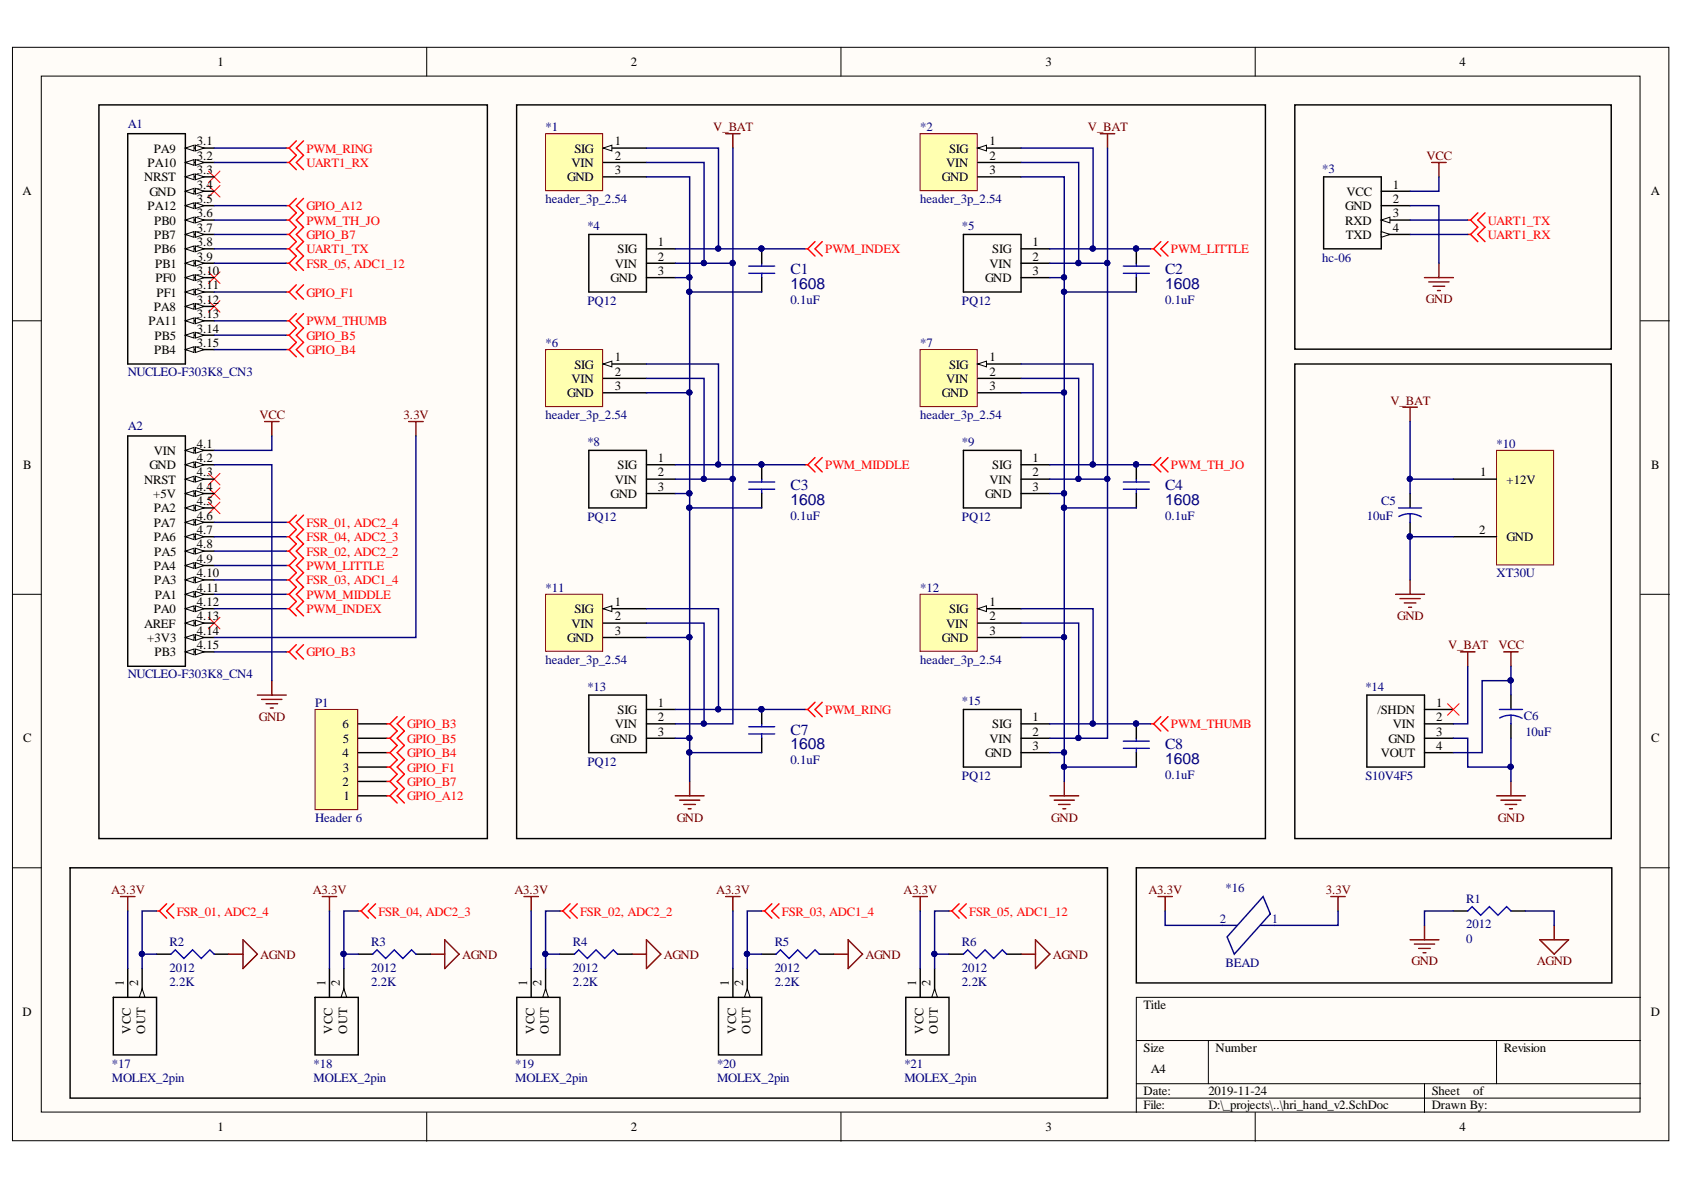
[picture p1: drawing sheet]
<svg xmlns="http://www.w3.org/2000/svg" width="297mm" height="210mm" viewBox="0 0 297 210" stroke-linecap="round" stroke-linejoin="round" font-family="sans-serif">
<defs><g id="words">
<g font-size="2.7" fill="#000080">
<text x="139.4" y="48.3">C1</text>
<text x="139.4" y="50.9">1608</text>
<text x="205.5" y="48.3">C2</text>
<text x="205.5" y="50.9">1608</text>
<text x="139.4" y="86.4">C3</text>
<text x="139.4" y="89">1608</text>
<text x="205.5" y="86.4">C4</text>
<text x="205.5" y="89">1608</text>
<text x="139.4" y="129.6">C7</text>
<text x="139.4" y="132.2">1608</text>
<text x="205.5" y="132.1">C8</text>
<text x="205.5" y="134.7">1608</text>
</g>
<g font-size="2.2">
<text x="38.3" y="11.7">1</text>
<text x="111.3" y="11.7">2</text>
<text x="184.4" y="11.7">3</text>
<text x="257.4" y="11.7">4</text>
<text x="26" y="29.5">PA10</text>
<text x="27.1" y="26.9">PA9</text>
<text x="34.7" y="28.2">3.2</text>
<text x="34.7" y="25.6">3.1</text>
<text x="100.8" y="29.5">VIN</text>
<text x="101.3" y="26.9">SIG</text>
<text x="108.4" y="25.6">1</text>
<text x="108.4" y="28.2">2</text>
<text x="166.9" y="29.5">VIN</text>
<text x="167.4" y="26.9">SIG</text>
<text x="174.5" y="25.6">1</text>
<text x="174.5" y="28.2">2</text>
<text x="4" y="34.5">A</text>
<text x="25.4" y="32">NRST</text>
<text x="26.3" y="34.5">GND</text>
<text x="34.7" y="35.8">3.5</text>
<text x="34.7" y="33.3">3.4</text>
<text x="34.7" y="30.7">3.3</text>
<text x="100" y="32">GND</text>
<text x="108.4" y="30.7">3</text>
<text x="166.1" y="32">GND</text>
<text x="174.5" y="30.7">3</text>
<text x="237.5" y="34.5">VCC</text>
<text x="245.7" y="35.8">2</text>
<text x="245.7" y="33.3">1</text>
<text x="291.2" y="34.5">A</text>
<text x="26" y="37.1">PA12</text>
<text x="27.2" y="39.6">PB0</text>
<text x="34.7" y="40.9">3.7</text>
<text x="34.7" y="38.3">3.6</text>
<text x="237.3" y="39.6">RXD</text>
<text x="237.3" y="37.1">GND</text>
<text x="245.7" y="40.9">4</text>
<text x="245.7" y="38.3">3</text>
<text x="27.2" y="44.7">PB6</text>
<text x="27.2" y="42.2">PB7</text>
<text x="27.4" y="47.2">PB1</text>
<text x="34.7" y="46">3.9</text>
<text x="34.7" y="43.4">3.8</text>
<text x="108.4" y="47.2">VIN</text>
<text x="108.9" y="44.7">SIG</text>
<text x="116.1" y="46">2</text>
<text x="116.1" y="43.4">1</text>
<text x="174.5" y="47.2">VIN</text>
<text x="175" y="44.7">SIG</text>
<text x="182.1" y="46">2</text>
<text x="182.1" y="43.4">1</text>
<text x="237.4" y="42.2">TXD</text>
<text x="27.4" y="49.8">PF0</text>
<text x="27.6" y="52.3">PF1</text>
<text x="34.7" y="53.6">3.12</text>
<text x="34.7" y="51">3.11</text>
<text x="34.7" y="48.5">3.10</text>
<text x="107.7" y="49.8">GND</text>
<text x="116.1" y="48.5">3</text>
<text x="173.7" y="49.8">GND</text>
<text x="182.1" y="48.5">3</text>
<text x="26.2" y="57.4">PA11</text>
<text x="27.1" y="54.8">PA8</text>
<text x="27.3" y="59.9">PB5</text>
<text x="34.7" y="58.7">3.14</text>
<text x="34.7" y="56.1">3.13</text>
<text x="27.2" y="62.5">PB4</text>
<text x="34.7" y="61.2">3.15</text>
<text x="101.3" y="65">SIG</text>
<text x="108.4" y="63.7">1</text>
<text x="167.4" y="65">SIG</text>
<text x="174.5" y="63.7">1</text>
<text x="100" y="70.1">GND</text>
<text x="100.8" y="67.5">VIN</text>
<text x="108.4" y="66.3">2</text>
<text x="108.4" y="68.8">3</text>
<text x="166.1" y="70.1">GND</text>
<text x="166.9" y="67.5">VIN</text>
<text x="174.5" y="66.3">2</text>
<text x="174.5" y="68.8">3</text>
<text x="4.1" y="82.7">B</text>
<text x="26.3" y="82.8">GND</text>
<text x="27.1" y="80.2">VIN</text>
<text x="34.7" y="81.5">4.2</text>
<text x="34.7" y="79">4.1</text>
<text x="108.9" y="82.8">SIG</text>
<text x="116.1" y="81.5">1</text>
<text x="175" y="82.8">SIG</text>
<text x="182.1" y="81.5">1</text>
<text x="291.3" y="82.7">B</text>
<text x="25.4" y="85.3">NRST</text>
<text x="27" y="87.9">+5V</text>
<text x="34.7" y="89.1">4.5</text>
<text x="34.7" y="86.6">4.4</text>
<text x="34.7" y="84">4.3</text>
<text x="107.7" y="87.9">GND</text>
<text x="108.4" y="85.3">VIN</text>
<text x="116.1" y="86.6">3</text>
<text x="116.1" y="84">2</text>
<text x="173.7" y="87.9">GND</text>
<text x="174.5" y="85.3">VIN</text>
<text x="182.1" y="86.6">3</text>
<text x="182.1" y="84">2</text>
<text x="261.1" y="84">1</text>
<text x="265.8" y="85.3">+12V</text>
<text x="27.1" y="95.5">PA6</text>
<text x="27.1" y="92.9">PA7</text>
<text x="27.1" y="90.4">PA2</text>
<text x="34.7" y="94.2">4.7</text>
<text x="34.7" y="91.7">4.6</text>
<text x="260.9" y="94.2">2</text>
<text x="265.8" y="95.5">GND</text>
<text x="27.1" y="100.5">PA4</text>
<text x="27.2" y="98">PA5</text>
<text x="34.7" y="101.8">4.10</text>
<text x="34.7" y="99.3">4.9</text>
<text x="34.7" y="96.7">4.8</text>
<text x="27.2" y="103.1">PA3</text>
<text x="27.3" y="105.6">PA1</text>
<text x="34.7" y="106.9">4.12</text>
<text x="34.7" y="104.4">4.11</text>
<text x="108.4" y="106.9">1</text>
<text x="174.5" y="106.9">1</text>
<text x="25.4" y="110.7">AREF</text>
<text x="26" y="113.2">+3V3</text>
<text x="27.1" y="108.2">PA0</text>
<text x="34.7" y="112">4.14</text>
<text x="34.7" y="109.4">4.13</text>
<text x="100" y="113.2">GND</text>
<text x="100.8" y="110.7">VIN</text>
<text x="101.3" y="108.2">SIG</text>
<text x="108.4" y="109.4">2</text>
<text x="108.4" y="112">3</text>
<text x="166.1" y="113.2">GND</text>
<text x="166.9" y="110.7">VIN</text>
<text x="167.4" y="108.2">SIG</text>
<text x="174.5" y="109.4">2</text>
<text x="174.5" y="112">3</text>
<text x="27.3" y="115.8">PB3</text>
<text x="34.7" y="114.5">4.15</text>
<text x="108.9" y="125.9">SIG</text>
<text x="116.1" y="124.7">1</text>
<text x="243" y="125.9">/SHDN</text>
<text x="253.3" y="124.7">1</text>
<text x="4.1" y="130.9">C</text>
<text x="60.4" y="128.5">6</text>
<text x="60.5" y="131">5</text>
<text x="107.7" y="131">GND</text>
<text x="108.4" y="128.5">VIN</text>
<text x="116.1" y="129.7">3</text>
<text x="116.1" y="127.2">2</text>
<text x="174.5" y="131">VIN</text>
<text x="175" y="128.5">SIG</text>
<text x="182.1" y="129.7">2</text>
<text x="182.1" y="127.2">1</text>
<text x="244.9" y="131">GND</text>
<text x="245.7" y="128.5">VIN</text>
<text x="253.3" y="129.7">3</text>
<text x="253.3" y="127.2">2</text>
<text x="291.3" y="130.9">C</text>
<text x="60.4" y="133.6">4</text>
<text x="60.5" y="136.1">3</text>
<text x="173.7" y="133.6">GND</text>
<text x="182.1" y="132.3">3</text>
<text x="243.6" y="133.6">VOUT</text>
<text x="253.3" y="132.3">4</text>
<text x="60.4" y="138.6">2</text>
<text x="60.6" y="141.2">1</text>
<text x="21.8" y="173.9" transform="rotate(-90 21.8 173.9)">1</text>
<text x="24.4" y="173.9" transform="rotate(-90 24.4 173.9)">2</text>
<text x="57.4" y="173.9" transform="rotate(-90 57.4 173.9)">1</text>
<text x="59.9" y="173.9" transform="rotate(-90 59.9 173.9)">2</text>
<text x="93" y="173.9" transform="rotate(-90 93 173.9)">1</text>
<text x="95.5" y="173.9" transform="rotate(-90 95.5 173.9)">2</text>
<text x="128.6" y="173.9" transform="rotate(-90 128.6 173.9)">1</text>
<text x="131.1" y="173.9" transform="rotate(-90 131.1 173.9)">2</text>
<text x="161.6" y="173.9" transform="rotate(-90 161.6 173.9)">1</text>
<text x="164.1" y="173.9" transform="rotate(-90 164.1 173.9)">2</text>
<text x="4" y="179.2">D</text>
<text x="201.7" y="177.9">Title</text>
<text x="291.2" y="179.2">D</text>
<text x="23.1" y="182.3" transform="rotate(-90 23.1 182.3)">VCC</text>
<text x="25.6" y="182.3" transform="rotate(-90 25.6 182.3)">OUT</text>
<text x="58.7" y="182.3" transform="rotate(-90 58.7 182.3)">VCC</text>
<text x="61.2" y="182.3" transform="rotate(-90 61.2 182.3)">OUT</text>
<text x="94.3" y="182.3" transform="rotate(-90 94.3 182.3)">VCC</text>
<text x="96.8" y="182.3" transform="rotate(-90 96.8 182.3)">OUT</text>
<text x="129.8" y="182.3" transform="rotate(-90 129.8 182.3)">VCC</text>
<text x="132.4" y="182.3" transform="rotate(-90 132.4 182.3)">OUT</text>
<text x="162.9" y="182.3" transform="rotate(-90 162.9 182.3)">VCC</text>
<text x="165.4" y="182.3" transform="rotate(-90 165.4 182.3)">OUT</text>
<text x="201.7" y="185.5">Size</text>
<text x="214.4" y="185.5">Number</text>
<text x="265.2" y="185.5">Revision</text>
<text x="203" y="189.3">A4</text>
<text x="201.7" y="193.1">Date:</text>
<text x="201.7" y="195.7">File:</text>
<text x="213.1" y="193.1">2019-11-24</text>
<text x="213.1" y="195.7">D:\_projects\..\hri_hand_v2.SchDoc</text>
<text x="252.5" y="193.1">Sheet</text>
<text x="252.5" y="195.7">Drawn By:</text>
<text x="259.9" y="193.1">of</text>
<text x="38.3" y="199.5">1</text>
<text x="111.3" y="199.5">2</text>
<text x="184.4" y="199.5">3</text>
<text x="257.4" y="199.5">4</text>
</g>
<g font-size="2.2" fill="#000080">
<text x="22.5" y="22.6">A1</text>
<text x="96.2" y="23.1">*1</text>
<text x="162.3" y="23.1">*2</text>
<text x="96.2" y="35.8">header_3p_2.54</text>
<text x="162.3" y="35.8">header_3p_2.54</text>
<text x="233.2" y="30.5">*3</text>
<text x="103.6" y="40.6">*4</text>
<text x="169.7" y="40.6">*5</text>
<text x="233.2" y="46.2">hc-06</text>
<text x="103.6" y="53.8">PQ12</text>
<text x="139.4" y="53.6">0.1uF</text>
<text x="169.7" y="53.8">PQ12</text>
<text x="205.5" y="53.6">0.1uF</text>
<text x="96.2" y="61.2">*6</text>
<text x="162.3" y="61.2">*7</text>
<text x="22.5" y="66.3">NUCLEO-F303K8_CN3</text>
<text x="22.5" y="75.9">A2</text>
<text x="96.2" y="73.9">header_3p_2.54</text>
<text x="162.3" y="73.9">header_3p_2.54</text>
<text x="103.6" y="78.7">*8</text>
<text x="169.7" y="78.7">*9</text>
<text x="264" y="79">*10</text>
<text x="243.6" y="89.1">C5</text>
<text x="103.6" y="91.9">PQ12</text>
<text x="139.4" y="91.7">0.1uF</text>
<text x="169.7" y="91.9">PQ12</text>
<text x="205.5" y="91.7">0.1uF</text>
<text x="241.1" y="91.7">10uF</text>
<text x="264" y="101.8">XT30U</text>
<text x="96.2" y="104.4">*11</text>
<text x="162.3" y="104.4">*12</text>
<text x="22.5" y="119.6">NUCLEO-F303K8_CN4</text>
<text x="96.2" y="117.1">header_3p_2.54</text>
<text x="162.3" y="117.1">header_3p_2.54</text>
<text x="55.6" y="124.7">P1</text>
<text x="103.6" y="121.9">*13</text>
<text x="169.7" y="124.4">*15</text>
<text x="240.8" y="121.9">*14</text>
<text x="268.8" y="127">C6</text>
<text x="269.1" y="129.7">10uF</text>
<text x="103.6" y="135.1">PQ12</text>
<text x="139.4" y="134.8">0.1uF</text>
<text x="169.7" y="137.6">PQ12</text>
<text x="205.5" y="137.4">0.1uF</text>
<text x="240.8" y="137.6">S10V4F5</text>
<text x="55.6" y="145">Header 6</text>
<text x="216.2" y="157.4">*16</text>
<text x="258.6" y="159.2">R1</text>
<text x="29.9" y="166.8">R2</text>
<text x="65.5" y="166.8">R3</text>
<text x="101.1" y="166.8">R4</text>
<text x="136.6" y="166.8">R5</text>
<text x="169.7" y="166.8">R6</text>
<text x="258.6" y="166.3">0</text>
<text x="258.6" y="163.8">2012</text>
<text x="29.9" y="173.9">2.2K</text>
<text x="29.9" y="171.4">2012</text>
<text x="65.5" y="173.9">2.2K</text>
<text x="65.5" y="171.4">2012</text>
<text x="101.1" y="173.9">2.2K</text>
<text x="101.1" y="171.4">2012</text>
<text x="136.6" y="173.9">2.2K</text>
<text x="136.6" y="171.4">2012</text>
<text x="169.7" y="173.9">2.2K</text>
<text x="169.7" y="171.4">2012</text>
<text x="216.2" y="170.6">BEAD</text>
<text x="19.7" y="188.4">*17</text>
<text x="19.7" y="190.9">MOLEX_2pin</text>
<text x="55.3" y="188.4">*18</text>
<text x="55.3" y="190.9">MOLEX_2pin</text>
<text x="90.9" y="188.4">*19</text>
<text x="90.9" y="190.9">MOLEX_2pin</text>
<text x="126.5" y="188.4">*20</text>
<text x="126.5" y="190.9">MOLEX_2pin</text>
<text x="159.5" y="188.4">*21</text>
<text x="159.5" y="190.9">MOLEX_2pin</text>
</g>
<g font-size="2.2" fill="#800000">
<text x="125.8" y="23.1">V_BAT</text>
<text x="191.9" y="23.1">V_BAT</text>
<text x="251.6" y="28.2">VCC</text>
<text x="251.5" y="53.5">GND</text>
<text x="245.3" y="71.3">V_BAT</text>
<text x="45.8" y="73.9">VCC</text>
<text x="71.2" y="73.9">3.3V</text>
<text x="246.4" y="109.4">GND</text>
<text x="255.4" y="114.5">V_BAT</text>
<text x="264.3" y="114.5">VCC</text>
<text x="45.7" y="127.1">GND</text>
<text x="119.4" y="144.9">GND</text>
<text x="185.4" y="144.9">GND</text>
<text x="264.2" y="144.9">GND</text>
<text x="19.6" y="157.7">A3.3V</text>
<text x="55.2" y="157.7">A3.3V</text>
<text x="90.8" y="157.7">A3.3V</text>
<text x="126.4" y="157.7">A3.3V</text>
<text x="159.4" y="157.7">A3.3V</text>
<text x="202.6" y="157.7">A3.3V</text>
<text x="233.9" y="157.7">3.3V</text>
<text x="45.9" y="169.1">AGND</text>
<text x="81.5" y="169.1">AGND</text>
<text x="117.1" y="169.1">AGND</text>
<text x="152.7" y="169.1">AGND</text>
<text x="185.7" y="169.1">AGND</text>
<text x="249" y="170.3">GND</text>
<text x="271.1" y="170.3">AGND</text>
</g>
<g font-size="2.2" fill="#f00">
<text x="54" y="26.9">PWM_RING</text>
<text x="54" y="29.5">UART1_RX</text>
<text x="54" y="39.6">PWM_TH_JO</text>
<text x="54" y="37.1">GPIO_A12</text>
<text x="262.4" y="39.6">UART1_TX</text>
<text x="54" y="44.7">UART1_TX</text>
<text x="54" y="47.2">FSR_05, ADC1_12</text>
<text x="54" y="42.2">GPIO_B7</text>
<text x="145.5" y="44.7">PWM_INDEX</text>
<text x="206.5" y="44.7">PWM_LITTLE</text>
<text x="262.4" y="42.2">UART1_RX</text>
<text x="54" y="52.3">GPIO_F1</text>
<text x="54" y="57.4">PWM_THUMB</text>
<text x="54" y="59.9">GPIO_B5</text>
<text x="54" y="62.5">GPIO_B4</text>
<text x="145.5" y="82.8">PWM_MIDDLE</text>
<text x="206.5" y="82.8">PWM_TH_JO</text>
<text x="54" y="92.9">FSR_01, ADC2_4</text>
<text x="54" y="95.5">FSR_04, ADC2_3</text>
<text x="54" y="100.5">PWM_LITTLE</text>
<text x="54" y="98">FSR_02, ADC2_2</text>
<text x="54" y="105.6">PWM_MIDDLE</text>
<text x="54" y="103.1">FSR_03, ADC1_4</text>
<text x="54" y="108.2">PWM_INDEX</text>
<text x="54" y="115.8">GPIO_B3</text>
<text x="145.5" y="125.9">PWM_RING</text>
<text x="71.8" y="128.5">GPIO_B3</text>
<text x="71.8" y="131">GPIO_B5</text>
<text x="206.5" y="128.5">PWM_THUMB</text>
<text x="71.8" y="133.6">GPIO_B4</text>
<text x="71.8" y="136.1">GPIO_F1</text>
<text x="71.8" y="138.6">GPIO_B7</text>
<text x="71.8" y="141.2">GPIO_A12</text>
<text x="31.2" y="161.5">FSR_01, ADC2_4</text>
<text x="66.8" y="161.5">FSR_04, ADC2_3</text>
<text x="102.3" y="161.5">FSR_02, ADC2_2</text>
<text x="137.9" y="161.5">FSR_03, ADC1_4</text>
<text x="171" y="161.5">FSR_05, ADC1_12</text>
</g>
<text font-size="2.2" fill="#0c0087" x="215.2" y="162.8">2</text>
<text font-size="2.2" fill="#11037f" x="224.3" y="162.8">1</text>
</g></defs>
<g fill="#fffcf8" stroke="#000" stroke-width=".18">
<path d="M2.2 8.3h292.2v192.9h-292.2z"/>
<path d="M7.3 13.4h282v182.8h-282z"/>
</g>
<g fill="none" stroke="#000" stroke-width=".18">
<path d="M75.3 8.3v5.1M148.3 8.3v5.1M221.4 8.3v5.1M2.2 56.6h5.1M289.4 56.6h5.1M2.2 104.8h5.1M289.4 104.8h5.1M2.2 153.1h5.1M289.4 153.1h5.1M289.4 175.9h-89v20.3M75.3 196.2v5.1M148.3 196.2v5.1"/>
<path d="M200.4 183.5h89M200.4 191.2h89M200.4 193.7h89M213.1 183.5v7.7M221.4 196.2v5.1M251.3 191.2v5M264 183.5v7.7"/>
</g>
<g fill="none" stroke="#000" stroke-width=".25">
<path d="M17.4 18.5h68.6v129.4h-68.6zM91.1 18.5h132.1v129.4h-132.1zM103.9 41.4h10.1v10.1h-10.1zM114 49h5.1M114 46.4h5.1M114 43.9h5.1M169.9 41.4h10.2v10.1h-10.2zM180.1 49h5.1M180.1 46.4h5.1M180.1 43.9h5.1M103.9 79.4h10.1v10.2h-10.1zM169.9 79.4h10.2v10.2h-10.2z"/>
<path d="M228.4 64.2h55.8v83.7h-55.8zM114 87.1h5.1M114 84.5h5.1M114 82h5.1M180.1 87.1h5.1M180.1 84.5h5.1M180.1 82h5.1M103.9 122.6h10.1v10.2h-10.1zM114 130.2h5.1M114 127.7h5.1M114 125.1h5.1M169.9 125.1h10.2v10.2h-10.2z"/>
<path d="M180.1 132.8h5.1M180.1 130.2h5.1M180.1 127.7h5.1"/>
</g>
<g fill="none" stroke="#f00" stroke-width=".25">
<path d="M50.5 26.1h.5M50.5 28.7h.5M50.5 38.8h.5M51 26.1l1.3 1.3-1.3 1.3M51 28.7l1.3 1.2M51 38.8l1.3 1.3M52.3 24.8l-1.3 1.3M52.3 37.5l-1.3 1.3M53.5 24.8l-1.2 1.3 1.2 1.3-1.2 1.3 1.2 1.2M53.5 37.5l-1.2 1.3 1.2 1.3M50.5 43.9h.5M50.5 56.6h.5"/>
<path d="M51 43.9l1.3 1.3M51 56.6l1.3 1.3M52.3 42.6l-1.3 1.3M52.3 55.3l-1.3 1.3M53.5 42.6l-1.2 1.3 1.2 1.3M53.5 55.3l-1.2 1.3 1.2 1.3M142 43.9h.5M142.5 43.9l1.3 1.3M143.8 42.6l-1.3 1.3M145 42.6l-1.2 1.3 1.2 1.3M203 43.9h.5M203.5 43.9l1.3 1.3"/>
<path d="M204.8 42.6l-1.3 1.3M206 42.6l-1.2 1.3 1.2 1.3M50.5 99.8h.5M51 99.8l1.3 1.2M52.3 98.5l-1.3 1.3M53.5 98.5l-1.2 1.3 1.2 1.2M142 82h.5M142.5 82l1.3 1.2M143.8 80.7l-1.3 1.3M145 80.7l-1.2 1.3 1.2 1.2M203 82h.5M203.5 82l1.3 1.2"/>
<path d="M204.8 80.7l-1.3 1.3M206 80.7l-1.2 1.3 1.2 1.2M50.5 107.4h.5M50.5 104.8h.5M51 107.4l1.3 1.2M51 104.8l1.3 1.3-1.3 1.3M52.3 103.6l-1.3 1.2M53.5 103.6l-1.2 1.2 1.2 1.3-1.2 1.3 1.2 1.2M142 125.1h.5M142.5 125.1l1.3 1.3M143.8 123.9l-1.3 1.2M145 123.9l-1.2 1.2 1.2 1.3"/>
<path d="M203 127.7h.5M203.5 127.7l1.3 1.2M204.8 126.4l-1.3 1.3M206 126.4l-1.2 1.3 1.2 1.2"/>
</g>
<g fill="none" stroke="#f00" stroke-width=".18">
<path d="M36.8 30.2l2 2M36.8 32.7l2 2.1M38.8 30.2l-2 2M38.8 32.7l-2 2.1M36.8 48l2 2M36.8 53l2 2.1M38.8 48l-2 2M38.8 53l-2 2.1M36.8 83.5l2 2M36.8 86l2 2.1M36.8 88.6l2 2M38.8 83.5l-2 2"/>
<path d="M38.8 86l-2 2.1M38.8 88.6l-2 2M36.8 108.9l2 2M38.8 108.9l-2 2"/>
</g>
<path d="M128 23.6h2.5M129.3 23.6v2.5M194.1 23.6h2.5M195.4 23.6v2.5M46.7 74.4h2.5M47.9 74.4v2.5M45.4 122.6h5.1M46.2 123.4h3.5M46.9 124.1h2.1M47.7 124.9h.5M47.9 120.1v2.5" fill="none" stroke="#800000" stroke-width=".25"/>
<path d="M264 79.4h10v20.2h-10z" fill="#ffffb0" stroke="#800000" stroke-width=".18"/>
<path d="M228.4 18.5h55.8v43.1h-55.8zM233.5 31.2h10.1v12.7h-10.1zM243.6 41.4h5.1M256.3 94.7h7.7M256.3 84.5h7.7M241.1 122.6h10.2v12.7h-10.2zM251.3 132.8h5M251.3 130.2h5M251.3 127.7h5M251.3 125.1h5" fill="none" stroke="#000" stroke-width=".25"/>
<path d="M255.3 124.1l2.1 2.1M257.4 124.1l-2.1 2.1" fill="none" stroke="#f00" stroke-width=".18"/>
<path d="M247.5 71.8h2.5M248.7 71.8v2.6M257.6 115h2.6M258.9 115v2.5M265.2 115h2.6M266.5 115v2.5M266.5 137.8v2.6M264 140.4h5.1M264.7 141.1h3.6M265.5 141.9h2M266.3 142.7h.5" fill="none" stroke="#800000" stroke-width=".25"/>
<path d="M243.6 40.8l1.6 .6-1.6 .5z" fill="#fffcf8"/>
<path d="M243.6 40.8l1.6 .6-1.6 .5z" fill="none" stroke="#000" stroke-width=".18"/>
<path d="M243.6 38.8h5.1" fill="none" stroke="#000" stroke-width=".25"/>
<path d="M243.6 38.8l1.6-.5v1z" fill="#fffcf8"/>
<path d="M243.6 38.8l1.6-.5v1z" fill="none" stroke="#000" stroke-width=".18"/>
<path d="M243.6 36.3h5.1M243.6 33.7h5.1" fill="none" stroke="#000" stroke-width=".25"/>
<path d="M252.5 28.7h2.6M253.8 28.7v2.5M251.3 49h5M252 49.7h3.6M252.8 50.5h2M253.6 51.3h.5M253.8 46.4v2.6" fill="none" stroke="#800000" stroke-width=".25"/>
<path d="M258.9 38.8h.5M259.4 38.8l1.3 1.3-1.3 1.3M260.7 37.5l-1.3 1.3M261.9 37.5l-1.2 1.3 1.2 1.3-1.2 1.3 1.2 1.2M258.9 41.4h.5M259.4 41.4l1.3 1.2" fill="none" stroke="#f00" stroke-width=".25"/>
<path d="M96.2 23.6h10.1v10h-10.1z" fill="#ffffb0" stroke="#800000" stroke-width=".18"/>
<path d="M106.4 26.1h7.6" fill="none" stroke="#000" stroke-width=".25"/>
<path d="M106.4 26.1l1.5-.5v1z" fill="#fffcf8"/>
<path d="M106.4 26.1l1.5-.5v1z" fill="none" stroke="#000" stroke-width=".18"/>
<path d="M106.4 28.7h7.6M106.4 31.2h7.6M134.4 43.9v2.5M134.4 49v2.5M248.7 87.1v2.5M248.7 92.1v2.6" fill="none" stroke="#000" stroke-width=".25"/>
<path d="M132.1 48.2h4.5M132.1 46.9h4.5M134.4 46.4v.5M134.4 48.2v.8M246.7 89.6h4.1M248.7 90.6l.8 .1 1.2 .5M248.7 90.6l-.8 .1-1.2 .4M248.7 90.6v1.5" fill="none" stroke="#00f" stroke-width=".25"/>
<g fill="#000080" stroke="#000080" stroke-width=".18">
<circle cx="134.3" cy="43.8" r=".46"/>
<circle cx="248.7" cy="94.6" r=".46"/>
</g>
<path d="M96.2 61.7h10.1v10h-10.1z" fill="#ffffb0" stroke="#800000" stroke-width=".18"/>
<path d="M106.4 64.2h7.6" fill="none" stroke="#000" stroke-width=".25"/>
<path d="M106.4 64.2l1.5-.5v1z" fill="#fffcf8"/>
<path d="M106.4 64.2l1.5-.5v1z" fill="none" stroke="#000" stroke-width=".18"/>
<path d="M106.4 66.7h7.6M106.4 69.3h7.6" fill="none" stroke="#000" stroke-width=".25"/>
<path d="M96.2 104.8h10.1v10.1h-10.1z" fill="#ffffb0" stroke="#800000" stroke-width=".18"/>
<path d="M106.4 107.4h7.6" fill="none" stroke="#000" stroke-width=".25"/>
<path d="M106.4 107.4l1.5-.5v1z" fill="#fffcf8"/>
<path d="M106.4 107.4l1.5-.5v1z" fill="none" stroke="#000" stroke-width=".18"/>
<path d="M106.4 109.9h7.6M106.4 112.4h7.6" fill="none" stroke="#000" stroke-width=".25"/>
<path d="M162.3 23.6h10.1v10h-10.1z" fill="#ffffb0" stroke="#800000" stroke-width=".18"/>
<path d="M172.5 26.1h7.6" fill="none" stroke="#000" stroke-width=".25"/>
<path d="M172.5 26.1l1.5-.5v1z" fill="#fffcf8"/>
<path d="M172.5 26.1l1.5-.5v1z" fill="none" stroke="#000" stroke-width=".18"/>
<path d="M172.5 28.7h7.6M172.5 31.2h7.6" fill="none" stroke="#000" stroke-width=".25"/>
<path d="M162.3 61.7h10.1v10h-10.1z" fill="#ffffb0" stroke="#800000" stroke-width=".18"/>
<path d="M172.5 64.2h7.6" fill="none" stroke="#000" stroke-width=".25"/>
<path d="M172.5 64.2l1.5-.5v1z" fill="#fffcf8"/>
<path d="M172.5 64.2l1.5-.5v1z" fill="none" stroke="#000" stroke-width=".18"/>
<path d="M172.5 66.7h7.6M172.5 69.3h7.6" fill="none" stroke="#000" stroke-width=".25"/>
<path d="M162.3 104.8h10.1v10.1h-10.1z" fill="#ffffb0" stroke="#800000" stroke-width=".18"/>
<path d="M172.5 107.4h7.6" fill="none" stroke="#000" stroke-width=".25"/>
<path d="M172.5 107.4l1.5-.5v1z" fill="#fffcf8"/>
<path d="M172.5 107.4l1.5-.5v1z" fill="none" stroke="#000" stroke-width=".18"/>
<path d="M172.5 109.9h7.6M172.5 112.4h7.6M12.4 153.1h183v40.6h-183zM22.5 170.8v5.1M25.1 170.8v5.1" fill="none" stroke="#000" stroke-width=".25"/>
<path d="M121.6 137.8v2.6M187.7 137.8v2.6M119.1 140.4h5.1M119.9 141.1h3.5M120.6 141.9h2.1M121.4 142.7h.5M185.2 140.4h5.1M185.9 141.1h3.6M186.7 141.9h2M187.5 142.7h.5" fill="none" stroke="#800000" stroke-width=".25"/>
<path d="M25.1 174.4l.5 1.5h-1z" fill="#fffcf8"/>
<path d="M25.1 174.4l.5 1.5h-1z" fill="none" stroke="#000" stroke-width=".18"/>
<path d="M20 175.9h7.6v10.2h-7.6zM27.6 168.3h2.6M37.8 168.3h2.5M58.1 170.8v5.1M60.7 170.8v5.1" fill="none" stroke="#000" stroke-width=".25"/>
<path d="M30.2 168.3l.7-.8 1.5 1.6 1.6-1.6 1.5 1.6 1.5-1.6 .8 .8" fill="none" stroke="#00f" stroke-width=".25"/>
<path d="M72.1 74.4h2.5M73.4 74.4v2.5M40.3 168.3h2.6M42.9 165.8l2.5 2.5-2.5 2.5z" fill="none" stroke="#800000" stroke-width=".25"/>
<g fill="none" stroke="#f00" stroke-width=".25">
<path d="M50.5 36.3h.5M51 36.3l1.3 1.2M52.3 35l-1.3 1.3M53.5 35l-1.2 1.3 1.2 1.2M50.5 46.4h.5M50.5 59.1h.5M50.5 41.4h.5M50.5 51.5h.5M51 46.4l1.3 1.3M51 59.1l1.3 1.3-1.3 1.3M51 41.4l1.3 1.2M51 51.5l1.3 1.3"/>
<path d="M52.3 45.2l-1.3 1.2M52.3 57.9l-1.3 1.2M52.3 40.1l-1.3 1.3M52.3 50.2l-1.3 1.3M53.5 45.2l-1.2 1.2 1.2 1.3M53.5 57.9l-1.2 1.2 1.2 1.3-1.2 1.3 1.2 1.2M53.5 40.1l-1.2 1.3 1.2 1.2M53.5 50.2l-1.2 1.3 1.2 1.3M50.5 61.7h.5M51 61.7l1.3 1.2M50.5 92.1h.5M50.5 97.2h.5"/>
<path d="M50.5 94.7h.5M51 92.1l1.3 1.3-1.3 1.3M51 97.2l1.3 1.3M51 94.7l1.3 1.2-1.3 1.3M52.3 90.9l-1.3 1.2M53.5 90.9l-1.2 1.2 1.2 1.3-1.2 1.3 1.2 1.2-1.2 1.3 1.2 1.3M50.5 102.3h.5M50.5 115h.5M51 102.3l1.3 1.3M51 115l1.3 1.3M52.3 101l-1.3 1.3M52.3 113.7l-1.3 1.3"/>
<path d="M53.5 101l-1.2 1.3 1.2 1.3M53.5 113.7l-1.2 1.3 1.2 1.3M29.4 159.4l-1.3 1.3M30.7 159.4l-1.3 1.3 1.3 1.3M27.6 160.7h.5M28.1 160.7l1.3 1.3"/>
</g>
<path d="M60.7 174.4l.5 1.5h-1.1z" fill="#fffcf8"/>
<path d="M60.7 174.4l.5 1.5h-1.1z" fill="none" stroke="#000" stroke-width=".18"/>
<path d="M55.6 175.9h7.6v10.2h-7.6zM93.7 170.8v5.1M96.2 170.8v5.1" fill="none" stroke="#000" stroke-width=".25"/>
<path d="M75.9 168.3h2.5M78.4 165.8l2.6 2.5-2.6 2.5z" fill="none" stroke="#800000" stroke-width=".25"/>
<path d="M96.2 174.4l.5 1.5h-1z" fill="#fffcf8"/>
<path d="M96.2 174.4l.5 1.5h-1z" fill="none" stroke="#000" stroke-width=".18"/>
<path d="M91.2 175.9h7.6v10.2h-7.6zM129.3 170.8v5.1M131.8 170.8v5.1" fill="none" stroke="#000" stroke-width=".25"/>
<path d="M111.5 168.3h2.5M114 165.8l2.6 2.5-2.6 2.5z" fill="none" stroke="#800000" stroke-width=".25"/>
<path d="M131.8 174.4l.5 1.5h-1z" fill="#fffcf8"/>
<path d="M131.8 174.4l.5 1.5h-1z" fill="none" stroke="#000" stroke-width=".18"/>
<path d="M126.7 175.9h7.7v10.2h-7.7zM162.3 170.8v5.1M164.9 170.8v5.1" fill="none" stroke="#000" stroke-width=".25"/>
<path d="M147.1 168.3h2.5M149.6 165.8l2.5 2.5-2.5 2.5z" fill="none" stroke="#800000" stroke-width=".25"/>
<path d="M65 159.4l-1.3 1.3M66.2 159.4l-1.2 1.3 1.2 1.3M100.6 159.4l-1.3 1.3M101.8 159.4l-1.2 1.3 1.2 1.3M136.1 159.4l-1.2 1.3M137.4 159.4l-1.3 1.3 1.3 1.3M63.2 160.7h.5M63.7 160.7l1.3 1.3M98.8 160.7h.5M99.3 160.7l1.3 1.3M134.4 160.7h.5M134.9 160.7l1.2 1.3" fill="none" stroke="#f00" stroke-width=".25"/>
<path d="M164.9 174.4l.5 1.5h-1.1z" fill="#fffcf8"/>
<path d="M164.9 174.4l.5 1.5h-1.1z" fill="none" stroke="#000" stroke-width=".18"/>
<g fill="none" stroke="#000" stroke-width=".25">
<path d="M200.4 43.9v2.5M200.4 49v2.5M134.4 82v2.5M134.4 87.1v2.5M200.4 82v2.5M200.4 87.1v2.5M134.4 125.1v2.6M134.4 130.2v2.6M200.4 127.7v2.5M200.4 132.8v2.5M63.2 168.3h2.5M73.4 168.3h2.5"/>
<path d="M98.8 168.3h2.5M108.9 168.3h2.6M134.4 168.3h2.5M144.5 168.3h2.6M159.8 175.9h7.6v10.2h-7.6zM167.4 168.3h2.5M177.6 168.3h2.5"/>
</g>
<path d="M169.2 159.4l-1.3 1.3M170.4 159.4l-1.2 1.3 1.2 1.3M167.4 160.7h.5M167.9 160.7l1.3 1.3" fill="none" stroke="#f00" stroke-width=".25"/>
<path d="M180.1 168.3h2.5M182.6 165.8l2.6 2.5-2.6 2.5z" fill="none" stroke="#800000" stroke-width=".25"/>
<g fill="none" stroke="#00f" stroke-width=".25">
<path d="M198.1 48.2h4.6M198.1 46.9h4.6M200.4 46.4v.5M200.4 48.2v.8M132.1 86.3h4.5M132.1 85h4.5M134.4 84.5v.5M134.4 86.3v.8M198.1 86.3h4.6M198.1 85h4.6M200.4 84.5v.5M200.4 86.3v.8"/>
<path d="M132.1 129.5h4.5M132.1 128.2h4.5M134.4 127.7v.5M134.4 129.5v.7M198.1 132h4.6M198.1 130.7h4.6M200.4 130.2v.5M200.4 132v.8M65.7 168.3l.8-.8 1.5 1.6 1.5-1.6 1.6 1.6 1.5-1.6 .8 .8M101.3 168.3l.8-.8 1.5 1.6 1.5-1.6 1.6 1.6 1.5-1.6 .7 .8M136.9 168.3l.8-.8 1.5 1.6 1.5-1.6 1.5 1.6 1.6-1.6 .7 .8M169.9 168.3l.8-.8 1.5 1.6 1.5-1.6 1.6 1.6 1.5-1.6 .8 .8"/>
</g>
<g fill="#000080" stroke="#000080" stroke-width=".18">
<circle cx="134.3" cy="81.9" r=".46"/>
<circle cx="134.3" cy="125.1" r=".46"/>
<circle cx="200.4" cy="43.8" r=".46"/>
<circle cx="200.4" cy="81.9" r=".46"/>
<circle cx="200.4" cy="127.6" r=".46"/>
</g>
<path d="M55.6 125.1h7.5v17.7h-7.5z" fill="#ffffb0" stroke="#800000" stroke-width=".18"/>
<g fill="none" stroke="#000" stroke-width=".25">
<path d="M22.5 23.6h10.2v40.6h-10.2zM32.7 61.7h5.1M63.2 137.8h5.1M63.2 135.3h5.1M63.2 132.8h5.1M63.2 130.2h5.1M63.2 127.7h5.1M266.5 122.6v2.5M266.5 127.7v2.5M63.2 140.4h5.1M200.4 153.1h83.9v20.3h-83.9zM256.3 160.7h2.6"/>
<path d="M266.5 160.7h2.6"/>
</g>
<g fill="none" stroke="#f00" stroke-width=".25">
<path d="M68.3 127.7h.5M68.3 130.2h.5M68.3 132.8h.5M68.3 135.3h.5M68.3 137.8h.5M68.8 127.7l1.3 1.2-1.3 1.3M68.8 130.2l1.3 1.3-1.3 1.3M68.8 132.8l1.3 1.2-1.3 1.3M68.8 135.3l1.3 1.3-1.3 1.2M68.8 137.8l1.3 1.3-1.3 1.3M70.1 126.4l-1.3 1.3M71.3 126.4l-1.2 1.3 1.2 1.2-1.2 1.3 1.2 1.3-1.2 1.3 1.2 1.2-1.2 1.3 1.2 1.3-1.2 1.2 1.2 1.3-1.2 1.3 1.2 1.2"/>
<path d="M68.3 140.4h.5M68.8 140.4l1.3 1.2"/>
</g>
<path d="M222.8 158.1l1.3 3.1-6.4 7.1-1.3-3zM215.7 163.2h2.5" fill="none" stroke="#0c0087" stroke-width=".25"/>
<path d="M222.3 163.2h2.5" fill="none" stroke="#11037f" stroke-width=".25"/>
<g fill="none" stroke="#800000" stroke-width=".25">
<path d="M246.2 104.8h5.1M246.9 105.6h3.6M247.7 106.4h2M248.5 107.1h.5M248.7 102.3v2.5M21.3 158.1h2.5M22.5 158.1v2.6M56.8 158.1h2.6M58.1 158.1v2.6M92.4 158.1h2.6M93.7 158.1v2.6M128 158.1h2.5"/>
<path d="M129.3 158.1v2.6M161 158.1h2.6M162.3 158.1v2.6M204.2 158.1h2.6M205.5 158.1v2.6M234.7 158.1h2.6M236 158.1v2.6M248.7 165.8h5.1M249.5 166.5h3.5M250.2 167.3h2.1M251 168.1h.5M251.3 163.2v2.6"/>
<path d="M271.6 165.8h5.1l-2.6 2.5zM274.1 163.2v2.6"/>
</g>
<path d="M264.5 125.1h4M266.5 126.2l.8 .1 1.2 .4M266.5 126.2l-1.2 .1-.8 .3M266.5 126.2v1.5M258.9 160.7l.8-.8 1.5 1.5 1.5-1.5 1.5 1.5 1.6-1.5 .7 .8" fill="none" stroke="#00f" stroke-width=".25"/>
<path d="M32.7 61.7l1.5-.5v1z" fill="#fffcf8"/>
<path d="M32.7 61.7l1.5-.5v1z" fill="none" stroke="#000" stroke-width=".18"/>
<path d="M34.5 61.2l1.5 .5-1.5 .5z" fill="#fffcf8"/>
<path d="M34.5 61.2l1.5 .5-1.5 .5z" fill="none" stroke="#000" stroke-width=".18"/>
<path d="M32.7 59.1h5.1" fill="none" stroke="#000" stroke-width=".25"/>
<path d="M32.7 59.1l1.5-.5v1z" fill="#fffcf8"/>
<path d="M32.7 59.1l1.5-.5v1z" fill="none" stroke="#000" stroke-width=".18"/>
<path d="M34.5 58.6l1.5 .5-1.5 .5z" fill="#fffcf8"/>
<path d="M34.5 58.6l1.5 .5-1.5 .5z" fill="none" stroke="#000" stroke-width=".18"/>
<path d="M32.7 56.6h5.1" fill="none" stroke="#000" stroke-width=".25"/>
<path d="M32.7 56.6l1.5-.5v1z" fill="#fffcf8"/>
<path d="M32.7 56.6l1.5-.5v1z" fill="none" stroke="#000" stroke-width=".18"/>
<path d="M34.5 56.1l1.5 .5-1.5 .5z" fill="#fffcf8"/>
<path d="M34.5 56.1l1.5 .5-1.5 .5z" fill="none" stroke="#000" stroke-width=".18"/>
<path d="M32.7 54h5.1" fill="none" stroke="#000" stroke-width=".25"/>
<path d="M32.7 54l1.5-.5v1.1z" fill="#fffcf8"/>
<path d="M32.7 54l1.5-.5v1.1z" fill="none" stroke="#000" stroke-width=".18"/>
<path d="M34.5 53.5l1.5 .5-1.5 .6z" fill="#fffcf8"/>
<path d="M34.5 53.5l1.5 .5-1.5 .6z" fill="none" stroke="#000" stroke-width=".18"/>
<path d="M32.7 51.5h5.1" fill="none" stroke="#000" stroke-width=".25"/>
<path d="M32.7 51.5l1.5-.5v1z" fill="#fffcf8"/>
<path d="M32.7 51.5l1.5-.5v1z" fill="none" stroke="#000" stroke-width=".18"/>
<path d="M34.5 51l1.5 .5-1.5 .5z" fill="#fffcf8"/>
<path d="M34.5 51l1.5 .5-1.5 .5z" fill="none" stroke="#000" stroke-width=".18"/>
<path d="M32.7 49h5.1" fill="none" stroke="#000" stroke-width=".25"/>
<path d="M32.7 49l1.5-.5v1z" fill="#fffcf8"/>
<path d="M32.7 49l1.5-.5v1z" fill="none" stroke="#000" stroke-width=".18"/>
<path d="M34.5 48.5l1.5 .5-1.5 .5z" fill="#fffcf8"/>
<path d="M34.5 48.5l1.5 .5-1.5 .5z" fill="none" stroke="#000" stroke-width=".18"/>
<path d="M32.7 46.4h5.1" fill="none" stroke="#000" stroke-width=".25"/>
<path d="M32.7 46.4l1.5-.5v1z" fill="#fffcf8"/>
<path d="M32.7 46.4l1.5-.5v1z" fill="none" stroke="#000" stroke-width=".18"/>
<path d="M34.5 45.9l1.5 .5-1.5 .5z" fill="#fffcf8"/>
<path d="M34.5 45.9l1.5 .5-1.5 .5z" fill="none" stroke="#000" stroke-width=".18"/>
<path d="M32.7 43.9h5.1" fill="none" stroke="#000" stroke-width=".25"/>
<path d="M32.7 43.9l1.5-.5v1z" fill="#fffcf8"/>
<path d="M32.7 43.9l1.5-.5v1z" fill="none" stroke="#000" stroke-width=".18"/>
<path d="M34.5 43.4l1.5 .5-1.5 .5z" fill="#fffcf8"/>
<path d="M34.5 43.4l1.5 .5-1.5 .5z" fill="none" stroke="#000" stroke-width=".18"/>
<path d="M32.7 41.4h5.1" fill="none" stroke="#000" stroke-width=".25"/>
<path d="M32.7 41.4l1.5-.6v1.1z" fill="#fffcf8"/>
<path d="M32.7 41.4l1.5-.6v1.1z" fill="none" stroke="#000" stroke-width=".18"/>
<path d="M34.5 40.8l1.5 .6-1.5 .5z" fill="#fffcf8"/>
<path d="M34.5 40.8l1.5 .6-1.5 .5z" fill="none" stroke="#000" stroke-width=".18"/>
<path d="M32.7 38.8h5.1" fill="none" stroke="#000" stroke-width=".25"/>
<path d="M32.7 38.8l1.5-.5v1z" fill="#fffcf8"/>
<path d="M32.7 38.8l1.5-.5v1z" fill="none" stroke="#000" stroke-width=".18"/>
<path d="M34.5 38.3l1.5 .5-1.5 .5z" fill="#fffcf8"/>
<path d="M34.5 38.3l1.5 .5-1.5 .5z" fill="none" stroke="#000" stroke-width=".18"/>
<path d="M32.7 36.3h5.1" fill="none" stroke="#000" stroke-width=".25"/>
<path d="M32.7 36.3l1.5-.5v1z" fill="#fffcf8"/>
<path d="M32.7 36.3l1.5-.5v1z" fill="none" stroke="#000" stroke-width=".18"/>
<path d="M34.5 35.8l1.5 .5-1.5 .5z" fill="#fffcf8"/>
<path d="M34.5 35.8l1.5 .5-1.5 .5z" fill="none" stroke="#000" stroke-width=".18"/>
<path d="M32.7 33.7h5.1" fill="none" stroke="#000" stroke-width=".25"/>
<path d="M32.7 33.7l1.5-.5v1z" fill="#fffcf8"/>
<path d="M32.7 33.7l1.5-.5v1z" fill="none" stroke="#000" stroke-width=".18"/>
<path d="M34.5 33.2l1.5 .5-1.5 .5z" fill="#fffcf8"/>
<path d="M34.5 33.2l1.5 .5-1.5 .5z" fill="none" stroke="#000" stroke-width=".18"/>
<path d="M32.7 31.2h5.1" fill="none" stroke="#000" stroke-width=".25"/>
<path d="M32.7 31.2l1.5-.5v1z" fill="#fffcf8"/>
<path d="M32.7 31.2l1.5-.5v1z" fill="none" stroke="#000" stroke-width=".18"/>
<path d="M34.5 30.7l1.5 .5-1.5 .5z" fill="#fffcf8"/>
<path d="M34.5 30.7l1.5 .5-1.5 .5z" fill="none" stroke="#000" stroke-width=".18"/>
<path d="M32.7 28.7h5.1" fill="none" stroke="#000" stroke-width=".25"/>
<path d="M32.7 28.7l1.5-.5v1z" fill="#fffcf8"/>
<path d="M32.7 28.7l1.5-.5v1z" fill="none" stroke="#000" stroke-width=".18"/>
<path d="M34.5 28.2l1.5 .5-1.5 .5z" fill="#fffcf8"/>
<path d="M34.5 28.2l1.5 .5-1.5 .5z" fill="none" stroke="#000" stroke-width=".18"/>
<path d="M32.7 26.1h5.1" fill="none" stroke="#000" stroke-width=".25"/>
<path d="M32.7 26.1l1.5-.5v1z" fill="#fffcf8"/>
<path d="M32.7 26.1l1.5-.5v1z" fill="none" stroke="#000" stroke-width=".18"/>
<path d="M34.5 25.6l1.5 .5-1.5 .5z" fill="#fffcf8"/>
<path d="M34.5 25.6l1.5 .5-1.5 .5z" fill="none" stroke="#000" stroke-width=".18"/>
<path d="M22.5 76.9h10.2v40.6h-10.2zM32.7 115h5.1" fill="none" stroke="#000" stroke-width=".25"/>
<path d="M32.7 115l1.5-.5v1z" fill="#fffcf8"/>
<path d="M32.7 115l1.5-.5v1z" fill="none" stroke="#000" stroke-width=".18"/>
<path d="M34.5 114.5l1.5 .5-1.5 .5z" fill="#fffcf8"/>
<path d="M34.5 114.5l1.5 .5-1.5 .5z" fill="none" stroke="#000" stroke-width=".18"/>
<path d="M32.7 112.4h5.1" fill="none" stroke="#000" stroke-width=".25"/>
<path d="M32.7 112.4l1.5-.5v1.1z" fill="#fffcf8"/>
<path d="M32.7 112.4l1.5-.5v1.1z" fill="none" stroke="#000" stroke-width=".18"/>
<path d="M34.5 111.9l1.5 .5-1.5 .6z" fill="#fffcf8"/>
<path d="M34.5 111.9l1.5 .5-1.5 .6z" fill="none" stroke="#000" stroke-width=".18"/>
<path d="M32.7 109.9h5.1" fill="none" stroke="#000" stroke-width=".25"/>
<path d="M32.7 109.9l1.5-.5v1z" fill="#fffcf8"/>
<path d="M32.7 109.9l1.5-.5v1z" fill="none" stroke="#000" stroke-width=".18"/>
<path d="M34.5 109.4l1.5 .5-1.5 .5z" fill="#fffcf8"/>
<path d="M34.5 109.4l1.5 .5-1.5 .5z" fill="none" stroke="#000" stroke-width=".18"/>
<path d="M32.7 107.4h5.1" fill="none" stroke="#000" stroke-width=".25"/>
<path d="M32.7 107.4l1.5-.5v1z" fill="#fffcf8"/>
<path d="M32.7 107.4l1.5-.5v1z" fill="none" stroke="#000" stroke-width=".18"/>
<path d="M34.5 106.9l1.5 .5-1.5 .5z" fill="#fffcf8"/>
<path d="M34.5 106.9l1.5 .5-1.5 .5z" fill="none" stroke="#000" stroke-width=".18"/>
<path d="M32.7 104.8h5.1" fill="none" stroke="#000" stroke-width=".25"/>
<path d="M32.7 104.8l1.5-.5v1z" fill="#fffcf8"/>
<path d="M32.7 104.8l1.5-.5v1z" fill="none" stroke="#000" stroke-width=".18"/>
<path d="M34.5 104.3l1.5 .5-1.5 .5z" fill="#fffcf8"/>
<path d="M34.5 104.3l1.5 .5-1.5 .5z" fill="none" stroke="#000" stroke-width=".18"/>
<path d="M32.7 102.3h5.1" fill="none" stroke="#000" stroke-width=".25"/>
<path d="M32.7 102.3l1.5-.5v1z" fill="#fffcf8"/>
<path d="M32.7 102.3l1.5-.5v1z" fill="none" stroke="#000" stroke-width=".18"/>
<path d="M34.5 101.8l1.5 .5-1.5 .5z" fill="#fffcf8"/>
<path d="M34.5 101.8l1.5 .5-1.5 .5z" fill="none" stroke="#000" stroke-width=".18"/>
<path d="M32.7 99.8h5.1" fill="none" stroke="#000" stroke-width=".25"/>
<path d="M32.7 99.8l1.5-.6v1.1z" fill="#fffcf8"/>
<path d="M32.7 99.8l1.5-.6v1.1z" fill="none" stroke="#000" stroke-width=".18"/>
<path d="M34.5 99.2l1.5 .6-1.5 .5z" fill="#fffcf8"/>
<path d="M34.5 99.2l1.5 .6-1.5 .5z" fill="none" stroke="#000" stroke-width=".18"/>
<path d="M32.7 97.2h5.1" fill="none" stroke="#000" stroke-width=".25"/>
<path d="M32.7 97.2l1.5-.5v1z" fill="#fffcf8"/>
<path d="M32.7 97.2l1.5-.5v1z" fill="none" stroke="#000" stroke-width=".18"/>
<path d="M34.5 96.7l1.5 .5-1.5 .5z" fill="#fffcf8"/>
<path d="M34.5 96.7l1.5 .5-1.5 .5z" fill="none" stroke="#000" stroke-width=".18"/>
<path d="M32.7 94.7h5.1" fill="none" stroke="#000" stroke-width=".25"/>
<path d="M32.7 94.7l1.5-.5v1z" fill="#fffcf8"/>
<path d="M32.7 94.7l1.5-.5v1z" fill="none" stroke="#000" stroke-width=".18"/>
<path d="M34.5 94.2l1.5 .5-1.5 .5z" fill="#fffcf8"/>
<path d="M34.5 94.2l1.5 .5-1.5 .5z" fill="none" stroke="#000" stroke-width=".18"/>
<path d="M32.7 92.1h5.1" fill="none" stroke="#000" stroke-width=".25"/>
<path d="M32.7 92.1l1.5-.5v1z" fill="#fffcf8"/>
<path d="M32.7 92.1l1.5-.5v1z" fill="none" stroke="#000" stroke-width=".18"/>
<path d="M34.5 91.6l1.5 .5-1.5 .5z" fill="#fffcf8"/>
<path d="M34.5 91.6l1.5 .5-1.5 .5z" fill="none" stroke="#000" stroke-width=".18"/>
<path d="M32.7 89.6h5.1" fill="none" stroke="#000" stroke-width=".25"/>
<path d="M32.7 89.6l1.5-.5v1z" fill="#fffcf8"/>
<path d="M32.7 89.6l1.5-.5v1z" fill="none" stroke="#000" stroke-width=".18"/>
<path d="M34.5 89.1l1.5 .5-1.5 .5z" fill="#fffcf8"/>
<path d="M34.5 89.1l1.5 .5-1.5 .5z" fill="none" stroke="#000" stroke-width=".18"/>
<path d="M32.7 87.1h5.1" fill="none" stroke="#000" stroke-width=".25"/>
<path d="M32.7 87.1l1.5-.6v1.1z" fill="#fffcf8"/>
<path d="M32.7 87.1l1.5-.6v1.1z" fill="none" stroke="#000" stroke-width=".18"/>
<path d="M34.5 86.5l1.5 .6-1.5 .5z" fill="#fffcf8"/>
<path d="M34.5 86.5l1.5 .6-1.5 .5z" fill="none" stroke="#000" stroke-width=".18"/>
<path d="M32.7 84.5h5.1" fill="none" stroke="#000" stroke-width=".25"/>
<path d="M32.7 84.5l1.5-.5v1z" fill="#fffcf8"/>
<path d="M32.7 84.5l1.5-.5v1z" fill="none" stroke="#000" stroke-width=".18"/>
<path d="M34.5 84l1.5 .5-1.5 .5z" fill="#fffcf8"/>
<path d="M34.5 84l1.5 .5-1.5 .5z" fill="none" stroke="#000" stroke-width=".18"/>
<path d="M32.7 82h5.1" fill="none" stroke="#000" stroke-width=".25"/>
<path d="M32.7 82l1.5-.5v1z" fill="#fffcf8"/>
<path d="M32.7 82l1.5-.5v1z" fill="none" stroke="#000" stroke-width=".18"/>
<path d="M34.5 81.5l1.5 .5-1.5 .5z" fill="#fffcf8"/>
<path d="M34.5 81.5l1.5 .5-1.5 .5z" fill="none" stroke="#000" stroke-width=".18"/>
<path d="M32.7 79.4h5.1" fill="none" stroke="#000" stroke-width=".25"/>
<path d="M32.7 79.4l1.5-.5v1z" fill="#fffcf8"/>
<path d="M32.7 79.4l1.5-.5v1z" fill="none" stroke="#000" stroke-width=".18"/>
<path d="M34.5 78.9l1.5 .5-1.5 .5z" fill="#fffcf8"/>
<path d="M34.5 78.9l1.5 .5-1.5 .5z" fill="none" stroke="#000" stroke-width=".18"/>
<g fill="none" stroke="#000080" stroke-width=".25">
<path d="M37.8 38.8h12.7M37.8 28.7h12.7M37.8 26.1h12.7M37.8 36.3h12.7M114 31.2h7.6v17.8M114 28.7h10.2v17.7M114 26.1h12.7v17.8M129.3 26.1v20.3h-10.2M180.1 31.2h7.6v17.8M180.1 28.7h10.2v17.7M180.1 26.1h12.7v17.8M195.4 26.1v20.3h-10.2"/>
<path d="M248.7 36.3h5.1v10.1M248.7 38.8h10.2M253.8 31.2v2.5h-5.1M37.8 43.9h12.7M37.8 56.6h12.7M37.8 41.4h12.7M37.8 51.5h12.7M37.8 46.4h12.7M37.8 59.1h12.7M119.1 43.9h22.9M119.1 49h2.5v2.5h12.8M121.6 51.5v86.3"/>
<path d="M129.3 46.4v38.1h-10.2M185.2 43.9h17.8M185.2 49h2.5v40.6M187.7 51.5h12.7M195.4 46.4v38.1h-10.2M248.7 41.4h10.2M37.8 61.7h12.7M47.9 76.9v2.5h-10.1M73.4 76.9v35.5h-35.6M114 66.7h10.2v17.8M114 64.2h12.7v17.8M114 69.3h7.6"/>
<path d="M180.1 64.2h12.7v17.8M180.1 66.7h10.2v17.8M180.1 69.3h7.6M248.7 74.4v12.7M37.8 82h10.1v38.1M37.8 99.8h12.7M37.8 92.1h12.7M37.8 94.7h12.7M37.8 97.2h12.7M119.1 82h22.9M119.1 87.1h2.5M121.6 89.6h12.8"/>
<path d="M129.3 84.5v43.2h-10.2M185.2 82h17.8M185.2 87.1h2.5M187.7 89.6h12.7M187.7 89.6v22.8M195.4 84.5v45.7h-10.2M248.7 84.5h7.6M256.3 94.7h-7.6v7.6M37.8 107.4h12.7M37.8 104.8h12.7M37.8 102.3h12.7M37.8 115h12.7"/>
<path d="M114 107.4h12.7v17.7M114 109.9h10.2v17.8M114 112.4h7.6M180.1 107.4h12.7v20.3M180.1 109.9h10.2v20.3M180.1 112.4h7.6v25.4M258.9 117.5v10.2h-2.6M266.5 117.5v5.1M119.1 125.1h22.9M119.1 130.2h2.5M121.6 132.8h12.8M185.2 127.7h17.8"/>
<path d="M185.2 132.8h2.5M187.7 135.3h12.7M256.3 130.2h2.6v5.1h7.6M266.5 130.2v7.6M266.5 120.1h-5.1v12.7h-5.1M22.5 160.7v10.1M25.1 168.3h2.5M27.6 160.7h-2.5v10.1M58.1 160.7v10.1M60.7 168.3h2.5M63.2 160.7h-2.5v10.1M93.7 160.7v10.1"/>
<path d="M96.2 168.3h2.6M98.8 160.7h-2.6v10.1M129.3 160.7v10.1M134.4 168.3h-2.6v2.5M134.4 160.7h-2.6v7.6M162.3 160.7v10.1M164.9 168.3h2.5M167.4 160.7h-2.5v10.1M205.5 160.7v2.5h10.2M236 160.7v2.5h-11.2M256.3 160.7h-5v2.5M269.1 160.7h5v2.5"/>
</g>
<g fill="#000080" stroke="#000080" stroke-width=".18">
<circle cx="134.3" cy="125.1" r=".46"/>
<circle cx="126.7" cy="125.1" r=".46"/>
<circle cx="134.3" cy="81.9" r=".46"/>
<circle cx="126.7" cy="81.9" r=".46"/>
<circle cx="134.3" cy="43.8" r=".46"/>
<circle cx="126.7" cy="43.8" r=".46"/>
<circle cx="121.6" cy="130.2" r=".46"/>
<circle cx="200.4" cy="81.9" r=".46"/>
<circle cx="192.8" cy="81.9" r=".46"/>
<circle cx="187.7" cy="87" r=".46"/>
<circle cx="187.7" cy="132.7" r=".46"/>
<circle cx="200.4" cy="127.6" r=".46"/>
<circle cx="192.8" cy="127.6" r=".46"/>
<circle cx="248.7" cy="84.5" r=".46"/>
<circle cx="248.7" cy="94.6" r=".46"/>
<circle cx="266.5" cy="120" r=".46"/>
<circle cx="266.5" cy="135.2" r=".46"/>
<circle cx="121.6" cy="48.9" r=".46"/>
<circle cx="121.6" cy="51.5" r=".46"/>
<circle cx="121.6" cy="89.5" r=".46"/>
<circle cx="121.6" cy="87" r=".47"/>
<circle cx="121.6" cy="132.7" r=".47"/>
<circle cx="124.1" cy="46.4" r=".46"/>
<circle cx="121.6" cy="69.2" r=".46"/>
<circle cx="124.1" cy="84.5" r=".46"/>
<circle cx="129.2" cy="46.4" r=".46"/>
<circle cx="129.2" cy="84.5" r=".46"/>
<circle cx="121.6" cy="112.4" r=".46"/>
<circle cx="124.1" cy="127.6" r=".46"/>
<circle cx="187.7" cy="51.5" r=".46"/>
<circle cx="187.7" cy="89.5" r=".46"/>
<circle cx="187.7" cy="135.2" r=".46"/>
<circle cx="187.7" cy="48.9" r=".46"/>
<circle cx="190.2" cy="46.4" r=".46"/>
<circle cx="200.4" cy="43.8" r=".46"/>
<circle cx="192.8" cy="43.8" r=".46"/>
<circle cx="195.3" cy="46.4" r=".46"/>
<circle cx="187.7" cy="69.2" r=".46"/>
<circle cx="190.2" cy="84.5" r=".46"/>
<circle cx="187.7" cy="112.4" r=".46"/>
<circle cx="195.3" cy="84.5" r=".46"/>
<circle cx="190.2" cy="130.2" r=".46"/>
<circle cx="25" cy="168.3" r=".46"/>
<circle cx="131.8" cy="168.3" r=".46"/>
<circle cx="96.2" cy="168.3" r=".46"/>
<circle cx="60.6" cy="168.3" r=".46"/>
<circle cx="164.8" cy="168.3" r=".46"/>
</g>
<use href="#words"/>
</svg>
